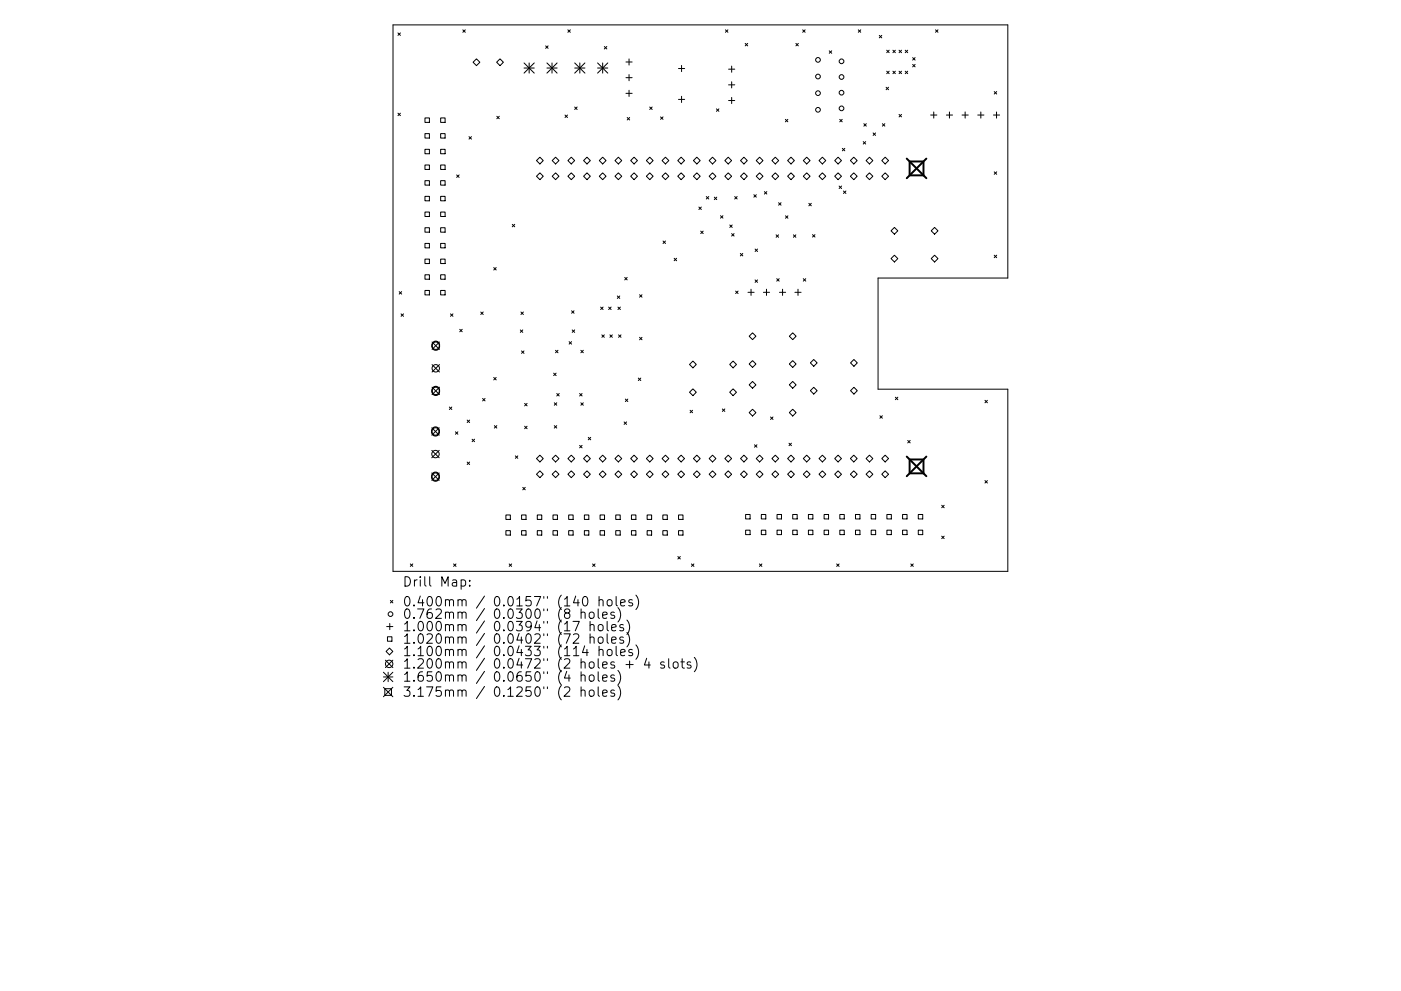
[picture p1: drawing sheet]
<svg xmlns="http://www.w3.org/2000/svg" width="297mm" height="210mm" viewBox="0 0 297 210" stroke-linecap="round" stroke-linejoin="round" font-family="sans-serif">
<defs><g id="words">
<g font-size="2.8">
<text x="85.3" y="124.5">Drill Map:</text>
<text x="85.3" y="128.7">0.400mm / 0.0157&quot; (140 holes)</text>
<text x="85.3" y="131.3">0.762mm / 0.0300&quot; (8 holes)</text>
<text x="85.3" y="133.9">1.000mm / 0.0394&quot; (17 holes)</text>
<text x="85.3" y="136.6">1.020mm / 0.0402&quot; (72 holes)</text>
<text x="85.3" y="139.2">1.100mm / 0.0433&quot; (114 holes)</text>
<text x="85.3" y="141.9">1.200mm / 0.0472&quot; (2 holes + 4 slots)</text>
<text x="85.3" y="144.6">1.650mm / 0.0650&quot; (4 holes)</text>
<text x="85.3" y="147.8">3.175mm / 0.1250&quot; (2 holes)</text>
</g>
</g></defs>
<g fill="none" stroke="#000" stroke-width=".21">
<path d="M83.3 5.3h130.4v53.7h-27.5v23.6h27.5v38.6h-130.4zM84.4 7l.5 .5M84.9 7l-.5 .5M98.1 6.3l.6 .6M98.7 6.3l-.6 .6M100.3 13.2l.7-.7 .7 .7-.7 .7zM105.3 13.2l.7-.7 .7 .7-.7 .7zM115.7 9.7l.5 .6M116.2 9.7l-.5 .6M120.4 6.3l.5 .6M120.9 6.3l-.5 .6M128.1 9.9l.6 .5"/>
<path d="M128.7 9.9l-.6 .5M132.7 13.2h1.3M132.7 16.5h1.3M132.7 19.8h1.3M133.4 12.5v1.3M133.4 15.8v1.3M133.4 19.2v1.3M143.9 14.5h1.3M144.5 13.9v1.3M153.8 6.3l.5 .6M154.3 6.3l-.5 .6M154.5 14.7h1.3"/>
<path d="M154.5 18h1.3M155.1 14v1.3M155.1 17.3v1.4M158 9.2l.5 .5M158.5 9.2l-.5 .5M168.7 9.2l.6 .5M169.3 9.2l-.6 .5M170.2 6.3l.5 .6M170.7 6.3l-.5 .6M175.8 10.8l.5 .5M176.3 10.8l-.5 .5M182 6.3l.5 .6"/>
<path d="M182.5 6.3l-.5 .6M186.4 7.5l.6 .5M187 7.5l-.6 .5M187.9 18.5l.5 .5M188 10.7l.5 .5M188 15.1l.5 .5M188.4 18.5l-.5 .5M188.5 10.7l-.5 .5M188.5 15.1l-.5 .5M189.3 10.7l.5 .5M189.3 15.1l.5 .5M189.8 10.7l-.5 .5"/>
<path d="M189.8 15.1l-.5 .5M190.6 10.7l.5 .5M190.6 15.1l.5 .5M191.1 10.7l-.5 .5M191.1 15.1l-.5 .5M191.9 10.7l.6 .5M191.9 15.1l.6 .5M192.5 10.7l-.6 .5M192.5 15.1l-.6 .5M193.5 12.2l.5 .5M193.5 13.7l.5 .5M194 13.7l-.5 .5"/>
<path d="M194 12.2l-.5 .5M198.3 6.3l.6 .6M198.9 6.3l-.6 .6M210.8 19.4l.5 .6M211.3 19.4l-.5 .6M84.4 24l.5 .5M84.9 24l-.5 .5M90.1 25h.9v1h-.9zM90.1 28.4h.9v.9h-.9zM90.1 31.7h.9v.9h-.9zM90.1 35h.9v1h-.9zM90.1 38.3h.9v1h-.9z"/>
<path d="M93.4 25h1v1h-1zM93.4 28.4h1v.9h-1zM93.4 31.7h1v.9h-1zM93.4 35h1v1h-1zM93.4 38.3h1v1h-1zM96.8 37.1l.5 .5M97.3 37.1l-.5 .5M99.4 29l.6 .5M100 29l-.6 .5M105.3 24.7l.6 .5M105.9 24.7l-.6 .5M114.5 33.3l.7 .8-.7 .7-.8-.7z"/>
<path d="M114.5 36.7l.7 .7-.7 .7-.8-.7zM117.1 34.1l.7-.8 .7 .8-.7 .7zM117.1 37.4l.7-.7 .7 .7-.7 .7zM119.8 24.4l.5 .5M120.3 24.4l-.5 .5M121.1 33.3l.7 .8-.7 .7-.7-.7zM121.1 36.7l.7 .7-.7 .7-.7-.7zM121.8 22.7l.6 .5M122.4 22.7l-.6 .5M123.7 34.1l.8-.8 .7 .8-.7 .7zM123.7 37.4l.8-.7 .7 .7-.7 .7zM127.1 34.1l.7-.8 .7 .8-.7 .7z"/>
<path d="M127.1 37.4l.7-.7 .7 .7-.7 .7zM130.4 34.1l.7-.8 .7 .8-.7 .7zM130.4 37.4l.7-.7 .7 .7-.7 .7zM133 24.9l.5 .6M133.5 24.9l-.5 .6M133.7 34.1l.7-.8 .8 .8-.8 .7zM133.7 37.4l.7-.7 .8 .7-.8 .7zM137.8 22.7l.5 .5M137.8 33.3l.7 .8-.7 .7-.8-.7zM137.8 36.7l.7 .7-.7 .7-.8-.7zM138.3 22.7l-.5 .5M140.1 24.8l.5 .5"/>
<path d="M140.4 34.1l.7-.8 .7 .8-.7 .7zM140.4 37.4l.7-.7 .7 .7-.7 .7zM140.6 24.8l-.5 .5M143.9 21.1h1.3M144.4 33.3l.7 .8-.7 .7-.7-.7zM144.4 36.7l.7 .7-.7 .7-.7-.7zM144.5 20.4v1.3M147 34.1l.7-.8 .8 .8-.8 .7zM147 37.4l.7-.7 .8 .7-.8 .7zM150.3 34.1l.8-.8 .7 .8-.7 .7zM150.3 37.4l.8-.7 .7 .7-.7 .7zM151.9 23.1l.5 .5"/>
<path d="M152.4 23.1l-.5 .5M153.7 34.1l.7-.8 .7 .8-.7 .7zM153.7 37.4l.7-.7 .7 .7-.7 .7zM154.5 21.3h1.3M155.1 20.7v1.3M157 34.1l.7-.8 .7 .8-.7 .7zM157 37.4l.7-.7 .7 .7-.7 .7zM161.1 33.3l.7 .8-.7 .7-.8-.7zM161.1 36.7l.7 .7-.7 .7-.8-.7zM163.7 34.1l.7-.8 .7 .8-.7 .7zM163.7 37.4l.7-.7 .7 .7-.7 .7zM166.5 25.3l.5 .5"/>
<path d="M167 25.3l-.5 .5M167.7 33.3l.7 .8-.7 .7-.7-.7zM167.7 36.7l.7 .7-.7 .7-.7-.7zM170.3 34.1l.7-.8 .8 .8-.8 .7zM170.3 37.4l.7-.7 .8 .7-.8 .7zM173.6 34.1l.8-.8 .7 .8-.7 .7zM173.6 37.4l.8-.7 .7 .7-.7 .7zM177 34.1l.7-.8 .7 .8-.7 .7zM177 37.4l.7-.7 .7 .7-.7 .7zM177.9 39.5l.5 .5M178 25.3l.6 .5M178.4 39.5l-.5 .5"/>
<path d="M178.6 25.3l-.6 .5M178.6 31.5l.5 .5M179.1 31.5l-.5 .5M180.3 34.1l.7-.8 .7 .8-.7 .7zM180.3 37.4l.7-.7 .7 .7-.7 .7zM183 30l.5 .6M183.2 26.2l.5 .6M183.5 30l-.5 .6M183.7 26.2l-.5 .6M184.3 33.3l.8 .8-.8 .7-.7-.7zM184.3 36.7l.8 .7-.8 .7-.7-.7zM185.1 28.2l.5 .5"/>
<path d="M185.6 28.2l-.5 .5M187 34.1l.7-.8 .7 .8-.7 .7zM187.1 26.2l.5 .6M187.6 26.2l-.5 .6M187.7 36.7l.7 .7-.7 .7-.7-.7zM190.6 24.3l.5 .5M191.1 24.3l-.5 .5M197.3 24.4h1.3M198 23.8v1.3M200.6 24.4h1.4M201.3 23.8v1.3M204 24.4h1.3"/>
<path d="M204.6 23.8v1.3M207.3 24.4h1.3M208 23.8v1.3M210.6 24.4h1.3M210.8 36.5l.5 .5M211.3 23.8v1.3M211.3 36.5l-.5 .5M90.1 41.7h.9v.9h-.9zM90.1 45h.9v.9h-.9zM90.1 48.3h.9v1h-.9zM90.1 51.6h.9v1h-.9zM90.1 55h.9v.9h-.9z"/>
<path d="M90.1 58.3h.9v.9h-.9zM93.4 41.7h1v.9h-1zM93.4 45h1v.9h-1zM93.4 48.3h1v1h-1zM93.4 51.6h1v1h-1zM93.4 55h1v.9h-1zM93.4 58.3h1v.9h-1zM104.7 56.8l.5 .5M105.2 56.8l-.5 .5M108.6 47.6l.5 .5M109.1 47.6l-.5 .5M132.5 58.9l.5 .5"/>
<path d="M133 58.9l-.5 .5M140.6 51.1l.5 .6M141.1 51.1l-.5 .6M142.9 54.8l.6 .5M143.5 54.8l-.6 .5M148.2 43.9l.5 .6M148.6 49l.5 .6M148.7 43.9l-.5 .6M149.1 49l-.5 .6M149.7 41.7l.6 .5M150.3 41.7l-.6 .5M151.4 41.8l.6 .6"/>
<path d="M152 41.8l-.6 .6M152.8 45.8l.5 .5M153.3 45.8l-.5 .5M154.7 47.7l.5 .6M155.1 49.6l.5 .5M155.2 47.7l-.5 .6M155.6 49.6l-.5 .5M155.8 41.7l.5 .5M156.3 41.7l-.5 .5M157 53.8l.5 .5M157.5 53.8l-.5 .5M159.8 41.3l.6 .5"/>
<path d="M160.1 52.8l.5 .6M160.1 59.4l.5 .5M160.4 41.3l-.6 .5M160.6 52.8l-.5 .6M160.6 59.4l-.5 .5M162.1 40.7l.5 .5M162.6 40.7l-.5 .5M164.5 49.8l.6 .5M164.7 59.1l.5 .5M165.1 49.8l-.6 .5M165.1 43l.5 .5M165.2 59.1l-.5 .5"/>
<path d="M165.6 43l-.5 .5M166.5 45.8l.6 .5M167.1 45.8l-.6 .5M168.2 49.8l.5 .5M168.7 49.8l-.5 .5M170.3 59.1l.5 .5M170.8 59.1l-.5 .5M171.5 43.1l.5 .6M172 43.1l-.5 .6M172.3 49.8l.5 .5M172.8 49.8l-.5 .5M178.8 40.5l.6 .5"/>
<path d="M179.4 40.5l-.6 .5M189.6 48.3l.8 .7-.8 .7-.7-.7zM189.6 54.1l.8 .8-.8 .7-.7-.7zM197.4 49l.8-.7 .7 .7-.7 .7zM197.4 54.9l.8-.8 .7 .8-.7 .7zM210.8 54.1l.5 .6M211.3 54.1l-.5 .6M84.6 61.9l.6 .5M85 66.6l.6 .5M85.2 61.9l-.6 .5M85.6 66.6l-.6 .5M90.1 61.6h.9v1h-.9z"/>
<path d="M91.6 72.6l1.6 1.5M91.6 77.4l1.6 1.5M93.2 72.6l-1.6 1.5M93.2 77.4l-1.6 1.5M93.4 61.6h1v1h-1zM95.5 66.6l.5 .5M96 66.6l-.5 .5M97.5 69.9l.5 .5M98 69.9l-.5 .5M101.9 66.2l.6 .5M102.5 66.2l-.6 .5M110.3 70l.5 .5"/>
<path d="M110.4 66.2l.6 .5M110.6 74.5l.5 .5M110.8 70l-.5 .5M111 66.2l-.6 .5M111.1 74.5l-.5 .5M117.4 79.2l.5 .5M117.8 74.3l.5 .5M117.9 79.2l-.5 .5M118.3 74.3l-.5 .5M120.7 72.5l.5 .5M121.2 72.5l-.5 .5M121.2 65.9l.5 .6"/>
<path d="M121.3 70l.5 .5M121.7 65.9l-.5 .6M121.8 70l-.5 .5M123.2 74.3l.5 .5M123.7 74.3l-.5 .5M127.3 65.2l.6 .5M127.6 71l.5 .6M127.9 65.2l-.6 .5M128.1 71l-.5 .6M129 65.2l.6 .5M129.3 71l.5 .6M129.6 65.2l-.6 .5"/>
<path d="M129.8 71l-.5 .6M130.9 62.8l.5 .5M131 65.2l.5 .5M131.1 71l.6 .6M131.4 62.8l-.5 .5M131.5 65.2l-.5 .5M131.7 71l-.6 .6M135.6 62.5l.5 .6M135.6 71.6l.5 .5M136.1 62.5l-.5 .6M136.1 71.6l-.5 .5M146.2 77.3l.7-.7 .7 .7-.7 .7z"/>
<path d="M155.4 76.6l.7 .7-.7 .7-.7-.7zM156 61.8l.5 .5M156.5 61.8l-.5 .5M158.6 62h1.3M158.8 77.2l.8-.7 .7 .7-.7 .8zM159.2 61.4v1.3M159.6 70.6l.7 .7-.7 .8-.8-.8zM161.9 62h1.3M162.5 61.4v1.3M165.3 62h1.3M165.9 61.4v1.3M167.3 71.3l.8-.7 .7 .7-.7 .8z"/>
<path d="M167.3 77.2l.8-.7 .7 .7-.7 .8zM168.5 62h1.3M169.2 61.4v1.3M171.8 77l.7-.7 .8 .7-.8 .7zM180.3 77l.7-.7 .8 .7-.8 .7zM91.5 90.8l1.6 1.5M91.5 95.6l1.6 1.5M91.6 82.2l1.6 1.5M93.1 95.6l-1.6 1.5M93.1 90.8l-1.6 1.5M93.2 82.2l-1.6 1.5M95.3 86.4l.5 .5"/>
<path d="M95.8 86.4l-.5 .5M96.6 91.6l.5 .5M97.1 91.6l-.5 .5M99 89.1l.6 .5M99 98l.6 .6M99.6 89.1l-.6 .5M99.6 98l-.6 .6M100.1 93.2l.5 .5M100.6 93.2l-.5 .5M102.3 84.5l.5 .6M102.8 84.5l-.5 .6M104.7 80.1l.5 .5"/>
<path d="M104.8 90.3l.5 .5M105.2 80.1l-.5 .5M105.3 90.3l-.5 .5M109.3 96.7l.5 .5M109.8 96.7l-.5 .5M111.2 85.6l.6 .5M111.2 90.4l.6 .6M111.8 85.6l-.6 .5M111.8 90.4l-.6 .6M114.5 96.6l.7 .7-.7 .7-.8-.7zM114.5 99.9l.7 .7-.7 .7-.8-.7zM117.1 97.3l.7-.7 .7 .7-.7 .7z"/>
<path d="M117.5 85.5l.5 .5M117.5 90.3l.5 .5M118 85.5l-.5 .5M118 90.3l-.5 .5M118 83.5l.6 .5M118.6 83.5l-.6 .5M120.4 97.3l.7-.7 .7 .7-.7 .7zM121.1 99.9l.7 .7-.7 .7-.7-.7zM122.9 83.5l.5 .5M122.9 94.5l.5 .5M123.2 85.5l.5 .5M123.4 83.5l-.5 .5"/>
<path d="M123.4 94.5l-.5 .5M123.7 85.5l-.5 .5M123.7 97.3l.8-.7 .7 .7-.7 .7zM124.7 92.8l.5 .5M125.2 92.8l-.5 .5M127.1 97.3l.7-.7 .7 .7-.7 .7zM130.4 97.3l.7-.7 .7 .7-.7 .7zM132.3 89.5l.5 .5M132.6 84.7l.5 .5M132.8 89.5l-.5 .5M133.1 84.7l-.5 .5M133.7 97.3l.7-.7 .8 .7-.8 .7z"/>
<path d="M134.4 99.9l.8 .7-.8 .7-.7-.7zM135.3 80.2l.6 .5M135.9 80.2l-.6 .5M137.8 96.6l.7 .7-.7 .7-.8-.7zM137.8 99.9l.7 .7-.7 .7-.8-.7zM140.4 97.3l.7-.7 .7 .7-.7 .7zM141.1 99.9l.7 .7-.7 .7-.7-.7zM143.7 97.3l.7-.7 .7 .7-.7 .7zM144.4 99.9l.7 .7-.7 .7-.7-.7zM146.2 83.2l.7-.7 .7 .7-.7 .7zM146.3 87l.5 .6M146.8 87l-.5 .6"/>
<path d="M147 97.3l.7-.7 .8 .7-.8 .7zM150.3 97.3l.8-.7 .7 .7-.7 .7zM153.2 86.8l.5 .5M153.7 86.8l-.5 .5M153.7 97.3l.7-.7 .7 .7-.7 .7zM154.7 83.2l.7-.7 .7 .7-.7 .7zM157 97.3l.7-.7 .7 .7-.7 .7zM158.8 81.7l.8-.8 .7 .8-.7 .7zM159.6 86.8l.7 .7-.7 .8-.8-.8zM160 94.4l.5 .5M160.3 97.3l.8-.7 .7 .7-.7 .7zM160.5 94.4l-.5 .5"/>
<path d="M161.1 99.9l.7 .7-.7 .7-.8-.7zM163.4 88.5l.5 .5M163.7 97.3l.7-.7 .7 .7-.7 .7zM163.9 88.5l-.5 .5M167 97.3l.7-.7 .7 .7-.7 .7zM167.3 94l.5 .6M167.3 81.7l.8-.8 .7 .8-.7 .7zM167.3 87.5l.8-.7 .7 .7-.7 .8zM167.7 99.9l.7 .7-.7 .7-.7-.7zM167.8 94l-.5 .6M170.3 97.3l.7-.7 .8 .7-.8 .7zM171.8 82.9l.7-.7 .8 .7-.8 .7z"/>
<path d="M173.6 97.3l.8-.7 .7 .7-.7 .7zM177 97.3l.7-.7 .7 .7-.7 .7zM177.7 99.9l.7 .7-.7 .7-.7-.7zM180.3 97.3l.7-.7 .7 .7-.7 .7zM180.3 82.9l.7-.7 .8 .7-.8 .7zM181 99.9l.7 .7-.7 .7-.7-.7zM184.3 96.6l.8 .7-.8 .7-.7-.7zM184.3 99.9l.8 .7-.8 .7-.7-.7zM186.6 88.2l.5 .5M187 97.3l.7-.7 .7 .7-.7 .7zM187.1 88.2l-.5 .5M187.7 99.9l.7 .7-.7 .7-.7-.7z"/>
<path d="M189.8 84.3l.6 .5M190.4 84.3l-.6 .5M192.5 93.4l.5 .6M193 93.4l-.5 .6M208.8 84.9l.6 .6M209.4 84.9l-.6 .6M87 119.6l.5 .6M87.5 119.6l-.5 .6M91.5 100.3l1.6 1.6M93.1 100.3l-1.6 1.6M96.2 119.6l.5 .6M96.7 119.6l-.5 .6"/>
<path d="M107.3 109.3h.9v.9h-.9zM107.3 112.6h.9v.9h-.9zM108 119.6l.5 .6M108.5 119.6l-.5 .6M110.6 109.3h.9v.9h-.9zM110.6 112.6h.9v.9h-.9zM110.8 103.4l.6 .5M111.4 103.4l-.6 .5M113.9 109.3h1v.9h-1zM113.9 112.6h1v.9h-1zM117.1 100.6l.7-.7 .7 .7-.7 .7zM117.2 109.3h1v.9h-1z"/>
<path d="M117.2 112.6h1v.9h-1zM120.6 109.3h.9v.9h-.9zM120.6 112.6h.9v.9h-.9zM123.7 100.6l.8-.7 .7 .7-.7 .7zM123.9 109.3h.9v.9h-.9zM123.9 112.6h.9v.9h-.9zM125.6 119.6l.6 .6M126.2 119.6l-.6 .6M127.1 100.6l.7-.7 .7 .7-.7 .7zM127.2 109.3h1v.9h-1zM127.2 112.6h1v.9h-1zM130.4 100.6l.7-.7 .7 .7-.7 .7z"/>
<path d="M130.6 109.3h.9v.9h-.9zM130.6 112.6h.9v.9h-.9zM133.9 109.3h.9v.9h-.9zM133.9 112.6h.9v.9h-.9zM137.2 109.3h1v.9h-1zM137.2 112.6h1v.9h-1zM140.5 109.3h1v.9h-1zM140.5 112.6h1v.9h-1zM143.7 118.1l.5 .5M143.9 109.3h.9v.9h-.9zM143.9 112.6h.9v.9h-.9zM144.2 118.1l-.5 .5"/>
<path d="M146.6 119.6l.5 .6M147 100.6l.7-.7 .8 .7-.8 .7zM147.1 119.6l-.5 .6M150.3 100.6l.8-.7 .7 .7-.7 .7zM153.7 100.6l.7-.7 .7 .7-.7 .7zM157 100.6l.7-.7 .7 .7-.7 .7zM158.1 109.2h.9v.9h-.9zM158.1 112.5h.9v.9h-.9zM161 119.6l.5 .6M161.4 109.2h1v.9h-1zM161.4 112.5h1v.9h-1zM161.5 119.6l-.5 .6"/>
<path d="M163.7 100.6l.7-.7 .7 .7-.7 .7zM164.7 109.2h1v.9h-1zM164.7 112.5h1v.9h-1zM168.1 109.2h.9v.9h-.9zM168.1 112.5h.9v.9h-.9zM170.3 100.6l.7-.7 .8 .7-.8 .7zM171.4 109.2h.9v.9h-.9zM171.4 112.5h.9v.9h-.9zM173.6 100.6l.8-.7 .7 .7-.7 .7zM174.7 109.2h1v.9h-1zM174.7 112.5h1v.9h-1zM177.4 119.6l.5 .6"/>
<path d="M177.9 119.6l-.5 .6M178.1 109.2h.9v.9h-.9zM178.1 112.5h.9v.9h-.9zM181.4 109.2h.9v.9h-.9zM181.4 112.5h.9v.9h-.9zM184.7 109.2h1v.9h-1zM184.7 112.5h1v.9h-1zM188 109.2h1v.9h-1zM188 112.5h1v.9h-1zM191.4 109.2h.9v.9h-.9zM191.4 112.5h.9v.9h-.9zM193.1 119.6l.5 .6"/>
<path d="M193.6 119.6l-.5 .6M194.7 109.2h.9v.9h-.9zM194.7 112.5h.9v.9h-.9zM199.7 107.2l.5 .5M199.7 113.8l.5 .5M200.2 107.2l-.5 .5M200.2 113.8l-.5 .5M208.8 102l.6 .5M209.4 102l-.6 .5M82 132.9h1.3M82.2 135.1h.9v.9h-.9zM82.6 137.5l.7 .7-.7 .7-.7-.7z"/>
<path d="M82.6 132.3v1.3M82.8 127.4l.5 .5M83.3 127.4l-.5 .5M97.8 123.1l.5-.1 .4 .4v.6l-.2 .3h-.7M99.6 124.2v.2M99.6 123.1v.2M121.5 131.8h1.3l-.8 2M121.6 134.7l.3-.2 .6 .1a.54 .54 0 0 1 .1 .7l-1.1 1.2h1.2M123.2 130.1a.5 .5 0 0 1 .9 0v1.1M123.2 129.2v2M123.7 126.7l.5-.1a1.25 1.25 0 0 1 0 2l-.4-.1-.2-.3-.1-.9zM124 137l-.5 1.5h1.2"/>
<path d="M124.4 137.8v1.3M125 130.1a.54 .54 0 0 1 .5-.2 .54 .54 0 0 1 .5 .3v.6a.54 .54 0 0 1-.6 .4 .54 .54 0 0 1-.5-.4zM125.1 132.7a.5 .5 0 0 1 .9 .1v1M125.1 135.3a.5 .5 0 0 1 .9 .1v1.1M125.1 131.8v2M125.1 134.5v2M126.8 129.2v1.7l.3 .3M126.9 132.7a.54 .54 0 0 1 .6-.2 .54 .54 0 0 1 .4 .4v.6a.54 .54 0 0 1-.6 .4 .54 .54 0 0 1-.5-.4zM126.9 135.3a.54 .54 0 0 1 .6-.2 .54 .54 0 0 1 .4 .4v.6a.54 .54 0 0 1-.6 .4 .54 .54 0 0 1-.5-.4zM127 127.4l.3-.2 .5 .1 .1 1.3M127 138a.5 .5 0 0 1 .9 .1v1M127 126.6v2"/>
<path d="M127 137.1v2M127.8 130.5l.9-.2-.1-.3-.5-.1-.3 .2 .1 1h.7M128.7 131.8v1.8l.3 .2M128.7 134.5v1.7l.3 .3M128.8 127.4l.3-.2a.54 .54 0 0 1 .7 .4v.6a.54 .54 0 0 1-.5 .4 .54 .54 0 0 1-.6-.4zM128.8 138a.54 .54 0 0 1 .6-.2 .54 .54 0 0 1 .4 .4v.5a.54 .54 0 0 1-.5 .4 .54 .54 0 0 1-.6-.4zM129.7 133.2l.9-.2-.1-.4-.5-.1-.3 .3 .1 .9h.7M129.7 135.8l.9-.2-.1-.4-.5-.1-.3 .3 .1 1h.7M130.3 130l-.5-.1-.3 .2 .1 .3 .7 .2v.5h-.8M130.6 126.6v1.7l.3 .3M130.6 137.1v1.7l.3 .3M131 128.9a2.29 2.29 0 0 1 0 3.1"/>
<path d="M131.6 127.9l.9-.2-.1-.4-.5-.1-.3 .3 .1 1h.7M131.6 138.5l.9-.2-.1-.4-.5-.1-.3 .3 .1 .9h.7M132.2 132.6l-.5-.1-.3 .3 .1 .3 .7 .2v.4h-.8M132.2 135.2l-.5-.1-.3 .3 .1 .3 .7 .2v.5h-.8M132.9 131.6a2.29 2.29 0 0 1 0 3M132.9 134.2a2.29 2.29 0 0 1 0 3M134.1 127.3l-.5-.1-.3 .3 .1 .3 .7 .2v.5h-.8M134.1 137.9l-.5-.1-.3 .3 .1 .3 .7 .1v.5h-.8M134.8 126.3a2.29 2.29 0 0 1 0 3M134.8 136.8a2.29 2.29 0 0 1 0 3.1M137.1 139.7l-.5 1.4h1.3M141.8 139.8v1.7l.3 .3"/>
<path d="M144.6 139.8v1.7l.1 .2 .4 .1M147.2 139.5a2.29 2.29 0 0 1 0 3M81.3 142.6l2 2M81.3 143.6h2M81.3 145.8l2 2M81.6 146.1h1.4v1.4h-1.4zM81.7 140.1l1.6 1.5M82.3 142.6v2M83.3 140.1l-1.6 1.5M83.3 142.6l-2 2M83.3 145.8l-2 2M123.2 143.4a.5 .5 0 0 1 .9 .1v1"/>
<path d="M123.2 146.6a.5 .5 0 0 1 .9 .1v1M123.2 142.5v2M123.2 145.7v2M125 143.4a.54 .54 0 0 1 .5-.2 .54 .54 0 0 1 .5 .4v.5a.54 .54 0 0 1-.6 .4 .54 .54 0 0 1-.5-.4zM125 146.6a.54 .54 0 0 1 .5-.2 .54 .54 0 0 1 .5 .4v.5a.54 .54 0 0 1-.6 .4 .54 .54 0 0 1-.5-.4zM126.8 142.5v1.7l.3 .3M126.8 145.7v1.7l.3 .3M127.8 143.9l.9-.2-.1-.4-.5-.1-.3 .3 .1 .9h.7M127.8 147.1l.9-.2-.1-.4-.5-.1-.3 .3 .1 .9h.7M130.3 143.3l-.5-.1-.3 .3 .1 .3 .7 .2v.4h-.8M130.3 146.5l-.5-.1-.3 .3 .1 .3 .7 .2v.4h-.8M131 142.2a2.29 2.29 0 0 1 0 3.1"/>
<path d="M131 145.4a2.29 2.29 0 0 1 0 3.1M132.7 141h1.6M133.5 140.2v1.6M137.6 140.4v1.4M140.8 140.5l-.5-.1-.2 .3 .1 .3 .6 .2v.5h-.7M142.8 140.6a.54 .54 0 0 1 .6-.2 .54 .54 0 0 1 .4 .4v.6a.54 .54 0 0 1-.5 .4 .54 .54 0 0 1-.6-.4zM144.3 140.4h.8M146.4 140.5l-.4-.1-.3 .3 .1 .3 .6 .2v.5h-.7"/>
<circle cx="173.4" cy="12.7" r=".5"/>
<circle cx="173.4" cy="19.8" r=".5"/>
<circle cx="173.4" cy="16.2" r=".5"/>
<circle cx="178.4" cy="13" r=".5"/>
<circle cx="178.4" cy="19.7" r=".5"/>
<circle cx="178.4" cy="16.3" r=".5"/>
<circle cx="173.4" cy="23.3" r=".5"/>
<circle cx="178.4" cy="23" r=".5"/>
<circle cx="92.4" cy="73.3" r=".79"/>
<circle cx="92.4" cy="78.1" r=".79"/>
<circle cx="92.3" cy="91.5" r=".79"/>
<circle cx="92.3" cy="96.3" r=".79"/>
<circle cx="92.4" cy="82.9" r=".79"/>
<circle cx="92.3" cy="101.1" r=".79"/>
<circle cx="82.8" cy="130.3" r=".5"/>
<circle cx="82.5" cy="140.9" r=".79"/>
</g>
<path d="M91.8 72.6a.79 .79 0 0 1 .9-.1 .79 .79 0 0 1 .5 .7v.3a.79 .79 0 0 1-.8 .8 .79 .79 0 0 1-.8-.8v-.5zM91.8 90.8a.79 .79 0 0 1 .8-.1 .79 .79 0 0 1 .5 .7v.3a.79 .79 0 0 1-.8 .8 .79 .79 0 0 1-.8-.8l.1-.5zM91.8 82.2a.79 .79 0 0 1 .9-.2 .79 .79 0 0 1 .5 .8v.3a.79 .79 0 0 1-.8 .8 .79 .79 0 0 1-.8-.8v-.5zM91.8 100.4a.79 .79 0 0 1 .8-.2 .79 .79 0 0 1 .5 .8v.3a.79 .79 0 0 1-.8 .8 .79 .79 0 0 1-.8-.8l.1-.5z" fill="none" stroke="#000" stroke-width=".26"/>
<g fill="none" stroke="#000" stroke-width=".22">
<path d="M111.1 13.4l2.2 2.1M111.1 14.4h2.2M112.2 13.4v2.1M113.3 13.4l-2.2 2.1M116 14.4h2.1M116 13.4l2.1 2.1M117 13.4v2.1M118.1 13.4l-2.1 2.1M121.9 14.4h2.1M121.9 13.4l2.1 2.1M122.9 13.4v2.1M124 13.4l-2.1 2.1"/>
<path d="M126.7 14.4h2.2M126.7 13.4l2.2 2.1M127.8 13.4v2.1M128.9 13.4l-2.2 2.1"/>
</g>
<path d="M192.2 33.7l4.2 4.1M192.9 34.3h2.9v2.9h-2.9zM196.4 33.7l-4.2 4.1M192.2 96.9l4.2 4.1M192.9 97.5h2.9v2.9h-2.9zM196.4 96.9l-4.2 4.1" fill="none" stroke="#000" stroke-width=".42"/>
<use href="#words"/>
</svg>
